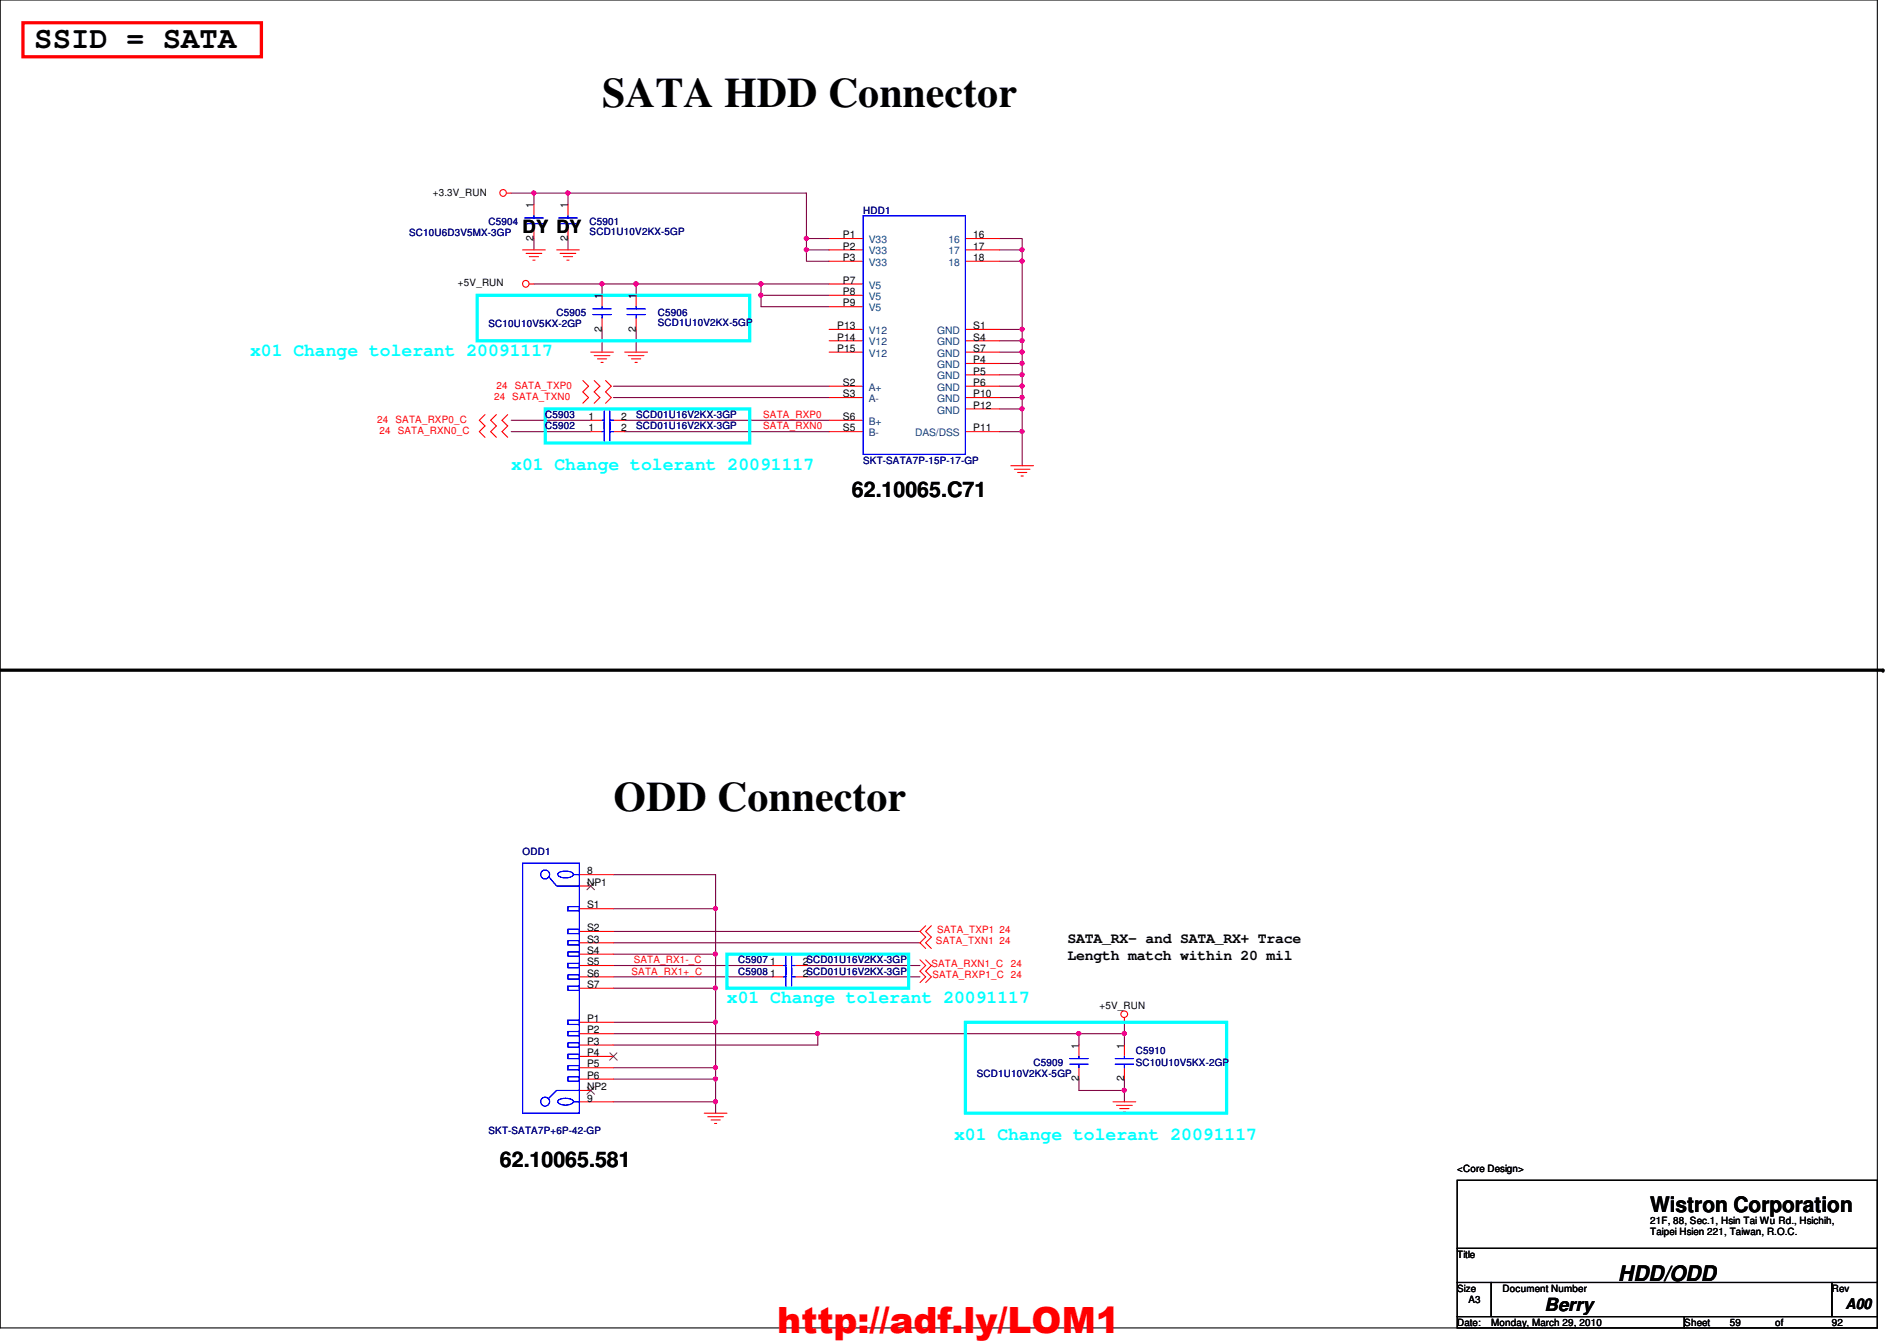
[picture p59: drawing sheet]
<svg xmlns="http://www.w3.org/2000/svg" width="297mm" height="210mm" viewBox="0 0 297 210" stroke-linecap="round" stroke-linejoin="round" font-family="sans-serif">
<defs><g id="words">
<g font-size="6.6">
<text x="94.3" y="16.7">SATA HDD Connector</text>
<text x="96.1" y="126.9">ODD Connector</text>
</g>
<text font-size="5.6" fill="#f00" x="121.7" y="208.7">http://adf.ly/LOM1</text>
<text font-size="4.8" x="5.4" y="7.6">SSID = SATA</text>
<g font-size="3.3">
<text x="133.4" y="77.8">62.10065.C71</text>
<text x="78.3" y="182.7">62.10065.581</text>
<text x="258.4" y="189.7">Wistron Corporation</text>
<text x="253.4" y="200.6">HDD/ODD</text>
</g>
<g font-size="2.8">
<text x="81.8" y="36.4">DY DY</text>
<text x="241.8" y="205.3">Berry</text>
</g>
<g font-size="2.8" fill="#0ff">
<text x="39.2" y="55.7">x01 Change tolerant 20091117</text>
<text x="80" y="73.5">x01 Change tolerant 20091117</text>
<text x="113.8" y="157.1">x01 Change tolerant 20091117</text>
<text x="149.4" y="178.4">x01 Change tolerant 20091117</text>
</g>
<g font-size="2.3">
<text x="167.2" y="147.7">SATA_RX- and SATA_RX+ Trace</text>
<text x="167.2" y="150.2">Length match within 20 mil</text>
<text x="289" y="204.9">A00</text>
</g>
<g font-size="1.6">
<text x="67.8" y="30.6">+3.3V_RUN</text>
<text x="83.6" y="32.6" transform="rotate(-90 83.6 32.6)">1</text>
<text x="88.9" y="32.6" transform="rotate(-90 88.9 32.6)">1</text>
<text x="83.6" y="37.7" transform="rotate(-90 83.6 37.7)">2</text>
<text x="88.9" y="37.7" transform="rotate(-90 88.9 37.7)">2</text>
<text x="132" y="37.3">P1</text>
<text x="132" y="39.1">P2</text>
<text x="132" y="40.9">P3</text>
<text x="152.4" y="37.3">16</text>
<text x="152.4" y="39.1">17</text>
<text x="152.4" y="40.9">18</text>
<text x="71.7" y="44.8">+5V_RUN</text>
<text x="94.2" y="46.8" transform="rotate(-90 94.2 46.8)">1</text>
<text x="99.6" y="46.8" transform="rotate(-90 99.6 46.8)">1</text>
<text x="132" y="44.4">P7</text>
<text x="132" y="46.2">P8</text>
<text x="132" y="48">P9</text>
<text x="94.2" y="51.9" transform="rotate(-90 94.2 51.9)">2</text>
<text x="99.6" y="51.9" transform="rotate(-90 99.6 51.9)">2</text>
<text x="131.1" y="51.5">P13</text>
<text x="131.1" y="53.3">P14</text>
<text x="152.4" y="51.5">S1</text>
<text x="152.4" y="53.3">S4</text>
<text x="131.1" y="55.1">P15</text>
<text x="152.4" y="55.1">S7</text>
<text x="152.4" y="56.9">P4</text>
<text x="152.4" y="58.6">P5</text>
<text x="92.2" y="65.7">1</text>
<text x="97.3" y="65.7">2</text>
<text x="132" y="60.4">S2</text>
<text x="132" y="62.2">S3</text>
<text x="132" y="65.7">S6</text>
<text x="152.4" y="60.4">P6</text>
<text x="152.4" y="62.2">P10</text>
<text x="152.4" y="64">P12</text>
<text x="92.2" y="67.5">1</text>
<text x="97.3" y="67.5">2</text>
<text x="132" y="67.5">S5</text>
<text x="152.4" y="67.5">P11</text>
<text x="91.9" y="136.9">8</text>
<text x="91.9" y="142.2">S1</text>
<text x="91.9" y="138.6">NP1</text>
<text x="91.9" y="145.8">S2</text>
<text x="91.9" y="147.5">S3</text>
<text x="91.9" y="149.3">S4</text>
<text x="91.9" y="151.1">S5</text>
<text x="91.9" y="152.9">S6</text>
<text x="91.9" y="154.6">S7</text>
<text x="120.6" y="151.1">1</text>
<text x="120.6" y="152.9">1</text>
<text x="125.7" y="151.1">2SCD01U16V2KX-3GP</text>
<text x="125.7" y="152.9">2SCD01U16V2KX-3GP</text>
<text x="91.9" y="160">P1</text>
<text x="91.9" y="161.8">P2</text>
<text x="172.2" y="157.9">+5V_RUN</text>
<text x="91.9" y="163.5">P3</text>
<text x="91.9" y="165.3">P4</text>
<text x="91.9" y="167.1">P5</text>
<text x="168.9" y="164.1" transform="rotate(-90 168.9 164.1)">1</text>
<text x="176" y="164.1" transform="rotate(-90 176 164.1)">1</text>
<text x="91.9" y="168.9">P6</text>
<text x="91.9" y="172.4">9</text>
<text x="91.9" y="170.6">NP2</text>
<text x="168.9" y="169.2" transform="rotate(-90 168.9 169.2)">2</text>
<text x="176" y="169.2" transform="rotate(-90 176 169.2)">2</text>
<text x="228.2" y="183.5">&lt;Core Design&gt;</text>
<text x="258.4" y="191.5">21F, 88, Sec.1, Hsin Tai Wu Rd., Hsichih,</text>
<text x="228.2" y="196.8">Title</text>
<text x="258.4" y="193.3">Taipei Hsien 221, Taiwan, R.O.C.</text>
<text x="228.2" y="202.2">Size</text>
<text x="230" y="204">A3</text>
<text x="235.3" y="202.2">Document Number</text>
<text x="286.8" y="202.2">Rev</text>
<text x="228.2" y="207.5">Date:</text>
<text x="233.5" y="207.5">Monday, March 29, 2010</text>
<text x="263.7" y="207.5">Sheet</text>
<text x="270.8" y="207.5">59</text>
<text x="278" y="207.5">of</text>
<text x="286.8" y="207.5">92</text>
</g>
<g font-size="1.6" fill="#000080">
<text x="76.5" y="35.2">C5904</text>
<text x="92.3" y="35.2">C5901</text>
<text x="135.2" y="33.4">HDD1</text>
<text x="64" y="37">SC10U6D3V5MX-3GP</text>
<text x="92.3" y="36.8">SCD1U10V2KX-5GP</text>
<text x="76.5" y="51.2">SC10U10V5KX-2GP</text>
<text x="87.2" y="49.4">C5905</text>
<text x="103" y="49.4">C5906</text>
<text x="103" y="51.1">SCD1U10V2KX-5GP</text>
<text x="85.4" y="65.4">C5903</text>
<text x="99.6" y="65.4">SCD01U16V2KX-3GP</text>
<text x="85.4" y="67.2">C5902</text>
<text x="99.6" y="67.2">SCD01U16V2KX-3GP</text>
<text x="135.2" y="72.6">SKT-SATA7P-15P-17-GP</text>
<text x="81.8" y="133.9">ODD1</text>
<text x="115.6" y="150.8">C5907</text>
<text x="115.6" y="152.6">C5908</text>
<text x="161.8" y="166.8">C5909</text>
<text x="177.8" y="165">C5910</text>
<text x="177.8" y="166.8">SC10U10V5KX-2GP</text>
<text x="152.9" y="168.6">SCD1U10V2KX-5GP</text>
<text x="76.5" y="177.5">SKT-SATA7P+6P-42-GP</text>
</g>
<g font-size="1.6" fill="#004080">
<text x="136.1" y="38.1">V33</text>
<text x="136.1" y="39.8">V33</text>
<text x="136.1" y="41.6">V33</text>
<text x="148.5" y="38.1">16</text>
<text x="148.5" y="39.8">17</text>
<text x="148.5" y="41.6">18</text>
<text x="136.1" y="45.2">V5</text>
<text x="136.1" y="46.9">V5</text>
<text x="136.1" y="48.7">V5</text>
<text x="136.1" y="52.3">V12</text>
<text x="146.7" y="52.3">GND</text>
<text x="136.1" y="54.1">V12</text>
<text x="136.1" y="55.8">V12</text>
<text x="146.7" y="54.1">GND</text>
<text x="146.7" y="55.8">GND</text>
<text x="146.7" y="57.6">GND</text>
<text x="146.7" y="59.4">GND</text>
<text x="136.1" y="61.2">A+</text>
<text x="136.1" y="62.9">A-</text>
<text x="146.7" y="61.2">GND</text>
<text x="146.7" y="62.9">GND</text>
<text x="146.7" y="64.7">GND</text>
<text x="136.1" y="66.5">B+</text>
<text x="136.1" y="68.3">B-</text>
<text x="143.3" y="68.3">DAS/DSS</text>
</g>
<g font-size="1.6" fill="#f00">
<text x="77.4" y="62.6">24 SATA_TXN0</text>
<text x="77.7" y="60.8">24</text>
<text x="80.6" y="60.8">SATA_TXP0</text>
<text x="119.5" y="65.4">SATA_RXP0</text>
<text x="59.1" y="66.2">24</text>
<text x="59.4" y="67.9">24 SATA_RXN0_C</text>
<text x="61.9" y="66.2">SATA_RXP0_C</text>
<text x="119.5" y="67.2">SATA_RXN0</text>
<text x="146.6" y="147.8">SATA_TXN1 24</text>
<text x="146.7" y="146">SATA_TXP1 24</text>
<text x="98.9" y="152.6">SATA_RX1+_C</text>
<text x="99.2" y="150.8">SATA_RX1-_C</text>
<text x="145.8" y="151.3">SATA_RXN1_C</text>
<text x="146" y="153.1">SATA_RXP1_C 24</text>
<text x="158.3" y="151.3">24</text>
</g>
</g></defs>
<path d="M0 0h294v207.9h-294z" fill="none" stroke="#000" stroke-width=".17"/>
<path d="M112.1 149.4v5.3M112.1 160v7.1" fill="none" stroke="#800040" stroke-width=".17"/>
<circle cx="112" cy="160" r=".32" fill="#f0f"/>
<circle cx="112" cy="160" r=".32" fill="none" stroke="#f0f" stroke-width=".17"/>
<path d="M96.1 145.8h48M96.1 147.6h48M112.1 142.2v7.2" fill="none" stroke="#800040" stroke-width=".17"/>
<circle cx="112" cy="149.3" r=".32" fill="#f0f"/>
<circle cx="112" cy="149.3" r=".32" fill="none" stroke="#f0f" stroke-width=".17"/>
<path d="M96.1 154.7h16v5.3h-16M96.1 142.2h16M96.1 151.1h24.8M96.1 152.9h24.8M126.3 151.1h17.8M126.3 152.9h17.8" fill="none" stroke="#800040" stroke-width=".17"/>
<circle cx="112" cy="154.7" r=".32" fill="#f0f"/>
<circle cx="112" cy="154.7" r=".32" fill="none" stroke="#f0f" stroke-width=".17"/>
<path d="M96.1 167.1h16" fill="none" stroke="#800040" stroke-width=".17"/>
<circle cx="112" cy="167.1" r=".32" fill="#f0f"/>
<circle cx="112" cy="167.1" r=".32" fill="none" stroke="#f0f" stroke-width=".17"/>
<path d="M112.1 136.9v5.3" fill="none" stroke="#800040" stroke-width=".17"/>
<circle cx="112" cy="142.2" r=".32" fill="#f0f"/>
<circle cx="112" cy="142.2" r=".32" fill="none" stroke="#f0f" stroke-width=".17"/>
<path d="M112.1 168.9v3.6h-16" fill="none" stroke="#800040" stroke-width=".17"/>
<circle cx="112" cy="172.4" r=".32" fill="#f0f"/>
<circle cx="112" cy="172.4" r=".32" fill="none" stroke="#f0f" stroke-width=".17"/>
<path d="M96.1 149.4h16M128.1 161.8h40.8" fill="none" stroke="#800040" stroke-width=".17"/>
<circle cx="128" cy="161.8" r=".32" fill="#f0f"/>
<circle cx="128" cy="161.8" r=".32" fill="none" stroke="#f0f" stroke-width=".17"/>
<path d="M96.1 163.6h32M168.9 168.9v1.8M176.1 161.8h-7.2v1.8M176.1 170.7v1.8" fill="none" stroke="#800040" stroke-width=".17"/>
<circle cx="176" cy="161.8" r=".32" fill="#f0f"/>
<circle cx="176" cy="161.8" r=".32" fill="none" stroke="#f0f" stroke-width=".17"/>
<circle cx="168.9" cy="161.8" r=".32" fill="#f0f"/>
<circle cx="168.9" cy="161.8" r=".32" fill="none" stroke="#f0f" stroke-width=".17"/>
<path d="M168.9 170.7h7.2M176.1 160v1.8" fill="none" stroke="#800040" stroke-width=".17"/>
<circle cx="176" cy="170.7" r=".32" fill="#f0f"/>
<circle cx="176" cy="170.7" r=".32" fill="none" stroke="#f0f" stroke-width=".17"/>
<path d="M96.1 136.9h16M96.1 168.9h16M128.1 161.8v1.8M176.1 161.8v1.8M176.1 168.9v1.8" fill="none" stroke="#800040" stroke-width=".17"/>
<circle cx="112" cy="168.9" r=".32" fill="#f0f"/>
<circle cx="112" cy="168.9" r=".32" fill="none" stroke="#f0f" stroke-width=".17"/>
<path d="M88.9 30.2h37.4M96.1 161.8h32M112.1 167.1v1.8M112.1 172.5v1.7" fill="none" stroke="#800040" stroke-width=".17"/>
<circle cx="88.9" cy="30.2" r=".32" fill="#f0f"/>
<circle cx="88.9" cy="30.2" r=".32" fill="none" stroke="#f0f" stroke-width=".17"/>
<path d="M80 30.2h3.6v1.8M126.3 39.1h3.5M126.3 39.1v1.8h3.5M126.3 37.3v1.8" fill="none" stroke="#800040" stroke-width=".17"/>
<circle cx="126.3" cy="39.1" r=".32" fill="#f0f"/>
<circle cx="126.3" cy="39.1" r=".32" fill="none" stroke="#f0f" stroke-width=".17"/>
<circle cx="126.3" cy="37.3" r=".32" fill="#f0f"/>
<circle cx="126.3" cy="37.3" r=".32" fill="none" stroke="#f0f" stroke-width=".17"/>
<path d="M83.6 30.2h5.3v1.8M83.6 37.3v1.8M88.9 37.3v1.8" fill="none" stroke="#800040" stroke-width=".17"/>
<circle cx="83.6" cy="30.2" r=".32" fill="#f0f"/>
<circle cx="83.6" cy="30.2" r=".32" fill="none" stroke="#f0f" stroke-width=".17"/>
<path d="M99.6 44.4h19.6M119.2 46.2v1.8" fill="none" stroke="#800040" stroke-width=".17"/>
<circle cx="99.6" cy="44.4" r=".32" fill="#f0f"/>
<circle cx="99.6" cy="44.4" r=".32" fill="none" stroke="#f0f" stroke-width=".17"/>
<path d="M94.3 44.4h5.3M119.2 44.4v1.8" fill="none" stroke="#800040" stroke-width=".17"/>
<circle cx="99.6" cy="44.4" r=".32" fill="#f0f"/>
<circle cx="99.6" cy="44.4" r=".32" fill="none" stroke="#f0f" stroke-width=".17"/>
<circle cx="94.2" cy="44.4" r=".32" fill="#f0f"/>
<circle cx="94.2" cy="44.4" r=".32" fill="none" stroke="#f0f" stroke-width=".17"/>
<path d="M83.6 44.4h10.7v1.8M99.6 44.4v1.8M119.2 46.2h10.6" fill="none" stroke="#800040" stroke-width=".17"/>
<circle cx="119.1" cy="46.2" r=".32" fill="#f0f"/>
<circle cx="119.1" cy="46.2" r=".32" fill="none" stroke="#f0f" stroke-width=".17"/>
<path d="M119.2 44.4h10.6" fill="none" stroke="#800040" stroke-width=".17"/>
<circle cx="119.1" cy="44.4" r=".32" fill="#f0f"/>
<circle cx="119.1" cy="44.4" r=".32" fill="none" stroke="#f0f" stroke-width=".17"/>
<path d="M126.3 30.2v7.1h3.5M94.3 51.6v3.5M99.6 51.6v3.5M119.2 48h10.6M156.5 51.6h3.6v1.7M96.1 62.2h33.7M96.1 60.5h33.7" fill="none" stroke="#800040" stroke-width=".17"/>
<circle cx="160" cy="51.5" r=".32" fill="#f0f"/>
<circle cx="160" cy="51.5" r=".32" fill="none" stroke="#f0f" stroke-width=".17"/>
<path d="M156.5 53.3h3.6v1.8" fill="none" stroke="#800040" stroke-width=".17"/>
<circle cx="160" cy="53.3" r=".32" fill="#f0f"/>
<circle cx="160" cy="53.3" r=".32" fill="none" stroke="#f0f" stroke-width=".17"/>
<path d="M156.5 55.1h3.6v1.8" fill="none" stroke="#800040" stroke-width=".17"/>
<circle cx="160" cy="55.1" r=".32" fill="#f0f"/>
<circle cx="160" cy="55.1" r=".32" fill="none" stroke="#f0f" stroke-width=".17"/>
<path d="M156.5 56.9h3.6v1.8" fill="none" stroke="#800040" stroke-width=".17"/>
<circle cx="160" cy="56.9" r=".32" fill="#f0f"/>
<circle cx="160" cy="56.9" r=".32" fill="none" stroke="#f0f" stroke-width=".17"/>
<path d="M156.5 58.7h3.6v1.8" fill="none" stroke="#800040" stroke-width=".17"/>
<circle cx="160" cy="58.6" r=".32" fill="#f0f"/>
<circle cx="160" cy="58.6" r=".32" fill="none" stroke="#f0f" stroke-width=".17"/>
<path d="M156.5 60.5h3.6v1.7" fill="none" stroke="#800040" stroke-width=".17"/>
<circle cx="160" cy="60.4" r=".32" fill="#f0f"/>
<circle cx="160" cy="60.4" r=".32" fill="none" stroke="#f0f" stroke-width=".17"/>
<path d="M156.5 62.2h3.6v1.8" fill="none" stroke="#800040" stroke-width=".17"/>
<circle cx="160" cy="62.2" r=".32" fill="#f0f"/>
<circle cx="160" cy="62.2" r=".32" fill="none" stroke="#f0f" stroke-width=".17"/>
<path d="M80 65.8h12.5M80 67.6h12.5M97.8 65.8h32M97.8 67.6h32M156.5 64h3.6M160.1 67.6v5.3" fill="none" stroke="#800040" stroke-width=".17"/>
<circle cx="160" cy="67.5" r=".32" fill="#f0f"/>
<circle cx="160" cy="67.5" r=".32" fill="none" stroke="#f0f" stroke-width=".17"/>
<path d="M156.5 37.3h3.6v1.8" fill="none" stroke="#800040" stroke-width=".17"/>
<circle cx="160" cy="39.1" r=".32" fill="#f0f"/>
<circle cx="160" cy="39.1" r=".32" fill="none" stroke="#f0f" stroke-width=".17"/>
<path d="M156.5 39.1h3.6v1.8h-3.6" fill="none" stroke="#800040" stroke-width=".17"/>
<circle cx="160" cy="40.9" r=".32" fill="#f0f"/>
<circle cx="160" cy="40.9" r=".32" fill="none" stroke="#f0f" stroke-width=".17"/>
<path d="M160.1 40.9v10.7M160.1 64v3.6h-3.6" fill="none" stroke="#800040" stroke-width=".17"/>
<circle cx="160" cy="64" r=".32" fill="#f0f"/>
<circle cx="160" cy="64" r=".32" fill="none" stroke="#f0f" stroke-width=".17"/>
<g fill="none" stroke="#f00" stroke-width=".17">
<path d="M79.3 30.2h.7M81.8 39.1h3.6M82.4 39.7h2.4M83.6 32v1.8M83.6 35.6v1.7M87.2 39.1h3.5M87.7 39.7h2.5M88.9 32v1.8M88.9 35.6v1.7M129.8 37.3h5.4M129.8 39.1h5.4M151.2 37.3h5.3"/>
<path d="M151.2 39.1h5.3M82.9 44.4h.7M82.9 40.2h1.4M83.4 40.7h.4M88.2 40.2h1.5M88.8 40.7h.3M91.3 59.6l.9 .9-.9 .8 .9 .9-.9 .9M92.5 55.1h3.6M93 55.7h2.5M93 59.6l.9 .9-.9 .8 .9 .9-.9 .9M93.6 56.2h1.4M94.1 56.7h.3"/>
<path d="M94.3 46.2v1.8M94.3 49.8v1.8M94.8 59.6l.9 .9-.9 .8 .9 .9-.9 .9M97.8 55.1h3.6M98.4 55.7h2.4M98.9 56.2h1.4M99.4 56.7h.4M99.6 46.2v1.8M99.6 49.8v1.8M129.8 51.6h5.4M129.8 53.3h5.4M129.8 55.1h5.4"/>
<path d="M129.8 40.9h5.4M129.8 44.4h5.4M129.8 46.2h5.4M129.8 48h5.4M151.2 51.6h5.3M151.2 53.3h5.3M151.2 55.1h5.3M151.2 40.9h5.3M151.2 56.9h5.3M151.2 58.7h5.3M75.9 64.9l-.8 .9 .8 .9-.8 .9 .8 .9M77.7 64.9l-.9 .9 .9 .9-.9 .9 .9 .9"/>
<path d="M79.5 64.9l-.9 .9 .9 .9-.9 .9 .9 .9M92.5 67.6h1.8M92.5 65.8h1.8M96.1 67.6h1.7M96.1 65.8h1.7M129.8 60.5h5.4M129.8 62.2h5.4M129.8 67.6h5.4M129.8 65.8h5.4M151.2 60.5h5.3M151.2 62.2h5.3M151.2 67.6h5.3"/>
<path d="M151.2 64h5.3M158.3 72.9h3.5M158.8 73.4h2.5M159.3 74h1.5M159.9 74.5h.3M90.7 136.9h5.4M90.7 138.7h1.8M90.7 151.1h5.4M90.7 152.9h5.4M90.7 142.2h5.4M90.7 145.8h5.4M90.7 147.6h5.4"/>
<path d="M90.7 149.4h5.4M90.7 154.7h5.4M120.9 151.1h1.8M120.9 152.9h1.8M124.5 151.1h1.8M124.5 152.9h1.8M144.1 150.2l.8 .9-.8 .9 .8 .9-.8 .9M144.9 144.9l-.8 .9 .8 .9-.8 .9 .8 .9M144.9 150.2l.9 .9-.9 .9 .9 .9-.9 .9M145.8 144.9l-.9 .9 .9 .9-.9 .9 .9 .9M176.1 159.3v.7M90.7 160h5.4"/>
<path d="M90.7 161.8h5.4M90.7 163.6h5.4M90.7 165.4h5.4M90.7 167.1h5.4M90.7 168.9h5.4M90.7 172.5h5.4M90.7 170.7h1.8M110.3 174.2h3.5M110.8 174.8h2.5M111.3 175.3h1.5M111.9 175.9h.3M168.9 163.6v1.8"/>
<path d="M168.9 167.1v1.8M174.3 172.5h3.5M174.8 173h2.5M175.3 173.5h1.5M175.9 174.1h.3M176.1 163.6v1.8M176.1 167.1v1.8"/>
<circle cx="78.8" cy="30.2" r=".52"/>
<circle cx="82.3" cy="44.4" r=".52"/>
<circle cx="176" cy="158.7" r=".52"/>
</g>
<path d="M228.2 184.7h65.8v10.7h-65.8zM228.2 195.4h65.8v5.3h-65.8zM228.2 200.7h5.3v5.4h-5.3zM228.2 206.1h35.5v1.8h-35.5zM233.5 200.7h53.3v5.4h-53.3zM263.7 206.1h30.3v1.8h-30.3zM286.8 200.7h7.2v5.4h-7.2z" fill="none" stroke="#000" stroke-width=".17"/>
<path d="M3.6 3.6h37.3v5.3h-37.3z" fill="none" stroke="#f00" stroke-width=".51"/>
<path d="M0 104.9h294.8" fill="none" stroke="#000" stroke-width=".51"/>
<circle cx="294.8" cy="104.9" r=".25" fill="#000"/>
<path d="M74.7 46.2h42.7v7.1h-42.7zM85.4 64h32v5.3h-32zM113.8 149.4h28.5v5.3h-28.5zM151.2 160h40.9v14.2h-40.9z" fill="none" stroke="#0ff" stroke-width=".51"/>
<g fill="none" stroke="#00f" stroke-width=".17">
<path d="M82.2 35h2.8M82.2 34.1h2.8M83.6 33.8v.3M83.6 35v.6M87.5 35h2.9M87.5 34.1h2.9M88.9 33.8v.3M88.9 35v.6M135.2 33.8h16v37.3h-16zM92.8 48.3h2.9M92.8 49.2h2.9M94.3 48v.3"/>
<path d="M94.3 49.2v.6M98.2 49.2h2.8M98.2 48.3h2.8M99.6 48v.3M99.6 49.2v.6M94.3 65.8h.3M94.3 67.6h.3M94.6 64.3v2.9M94.6 66.1v2.9M95.5 65.8h.6M95.5 67.6h.6M95.5 64.3v2.9"/>
<path d="M95.5 66.1v2.9M81.8 135.1h8.9v39.1h-8.9zM85.9 137.2l1.3 1.5h3.5M87.4 136.7a2.27 2.27 0 0 1 2.3 0l.1 .2a1.7 1.7 0 0 1-2.4 .2l-.1-.2zM89.8 136.9h.9M88.9 141.9h1.8v.7h-1.8zM88.9 145.5h1.8v.6h-1.8zM88.9 147.2h1.8v.7h-1.8zM88.9 149h1.8v.7h-1.8zM88.9 150.8h1.8v.7h-1.8zM88.9 152.6h1.8v.6h-1.8zM88.9 154.3h1.8v.7h-1.8z"/>
<path d="M88.9 159.7h1.8v.7h-1.8zM122.7 151.1h.4M122.7 152.9h.4M123.1 149.7v2.9M123.1 151.5v2.8M123.9 151.1h.6M123.9 152.9h.6M123.9 149.7v2.9M123.9 151.5v2.8M87.4 172.2a2.27 2.27 0 0 1 2.3 0l.1 .2a1.7 1.7 0 0 1-2.4 .2l-.1-.2zM88.9 161.5h1.8v.6h-1.8zM88.9 163.2h1.8v.7h-1.8z"/>
<path d="M88.9 165h1.8v.7h-1.8zM88.9 166.8h1.8v.7h-1.8zM88.9 168.6h1.8v.6h-1.8zM89.8 172.5h.9M90.7 170.7h-3.5l-1.3 1.2M167.5 166.6h2.9M167.5 165.7h2.9M168.9 165.4v.3M168.9 166.6v.5M174.6 165.7h2.9M174.6 166.6h2.9M176.1 165.4v.3"/>
<path d="M176.1 166.6v.5"/>
<circle cx="85.4" cy="136.9" r=".7"/>
<circle cx="85.4" cy="172.4" r=".7"/>
</g>
<path d="M91.9 138.1l1.2 1.2M93 138.1l-1.1 1.2M91.9 170.1l1.2 1.2M93 170.1l-1.1 1.2M95.5 164.8l1.1 1.1M96.6 164.8l-1.1 1.1" fill="none" stroke="#804000" stroke-width=".16"/>
<circle cx="112" cy="160" r=".32" fill="#f0f"/>
<circle cx="112" cy="160" r=".32" fill="none" stroke="#f0f" stroke-width=".17"/>
<circle cx="112" cy="149.3" r=".32" fill="#f0f"/>
<circle cx="112" cy="149.3" r=".32" fill="none" stroke="#f0f" stroke-width=".17"/>
<circle cx="112" cy="154.7" r=".32" fill="#f0f"/>
<circle cx="112" cy="154.7" r=".32" fill="none" stroke="#f0f" stroke-width=".17"/>
<circle cx="112" cy="167.1" r=".32" fill="#f0f"/>
<circle cx="112" cy="167.1" r=".32" fill="none" stroke="#f0f" stroke-width=".17"/>
<circle cx="112" cy="142.2" r=".32" fill="#f0f"/>
<circle cx="112" cy="142.2" r=".32" fill="none" stroke="#f0f" stroke-width=".17"/>
<circle cx="112" cy="172.4" r=".32" fill="#f0f"/>
<circle cx="112" cy="172.4" r=".32" fill="none" stroke="#f0f" stroke-width=".17"/>
<circle cx="128" cy="161.8" r=".32" fill="#f0f"/>
<circle cx="128" cy="161.8" r=".32" fill="none" stroke="#f0f" stroke-width=".17"/>
<circle cx="176" cy="161.8" r=".32" fill="#f0f"/>
<circle cx="176" cy="161.8" r=".32" fill="none" stroke="#f0f" stroke-width=".17"/>
<circle cx="168.9" cy="161.8" r=".32" fill="#f0f"/>
<circle cx="168.9" cy="161.8" r=".32" fill="none" stroke="#f0f" stroke-width=".17"/>
<circle cx="176" cy="170.7" r=".32" fill="#f0f"/>
<circle cx="176" cy="170.7" r=".32" fill="none" stroke="#f0f" stroke-width=".17"/>
<circle cx="112" cy="168.9" r=".32" fill="#f0f"/>
<circle cx="112" cy="168.9" r=".32" fill="none" stroke="#f0f" stroke-width=".17"/>
<circle cx="88.9" cy="30.2" r=".32" fill="#f0f"/>
<circle cx="88.9" cy="30.2" r=".32" fill="none" stroke="#f0f" stroke-width=".17"/>
<circle cx="126.3" cy="39.1" r=".32" fill="#f0f"/>
<circle cx="126.3" cy="39.1" r=".32" fill="none" stroke="#f0f" stroke-width=".17"/>
<circle cx="126.3" cy="37.3" r=".32" fill="#f0f"/>
<circle cx="126.3" cy="37.3" r=".32" fill="none" stroke="#f0f" stroke-width=".17"/>
<circle cx="83.6" cy="30.2" r=".32" fill="#f0f"/>
<circle cx="83.6" cy="30.2" r=".32" fill="none" stroke="#f0f" stroke-width=".17"/>
<circle cx="99.6" cy="44.4" r=".32" fill="#f0f"/>
<circle cx="99.6" cy="44.4" r=".32" fill="none" stroke="#f0f" stroke-width=".17"/>
<circle cx="99.6" cy="44.4" r=".32" fill="#f0f"/>
<circle cx="99.6" cy="44.4" r=".32" fill="none" stroke="#f0f" stroke-width=".17"/>
<circle cx="94.2" cy="44.4" r=".32" fill="#f0f"/>
<circle cx="94.2" cy="44.4" r=".32" fill="none" stroke="#f0f" stroke-width=".17"/>
<circle cx="119.1" cy="46.2" r=".32" fill="#f0f"/>
<circle cx="119.1" cy="46.2" r=".32" fill="none" stroke="#f0f" stroke-width=".17"/>
<circle cx="119.1" cy="44.4" r=".32" fill="#f0f"/>
<circle cx="119.1" cy="44.4" r=".32" fill="none" stroke="#f0f" stroke-width=".17"/>
<circle cx="160" cy="51.5" r=".32" fill="#f0f"/>
<circle cx="160" cy="51.5" r=".32" fill="none" stroke="#f0f" stroke-width=".17"/>
<circle cx="160" cy="53.3" r=".32" fill="#f0f"/>
<circle cx="160" cy="53.3" r=".32" fill="none" stroke="#f0f" stroke-width=".17"/>
<circle cx="160" cy="55.1" r=".32" fill="#f0f"/>
<circle cx="160" cy="55.1" r=".32" fill="none" stroke="#f0f" stroke-width=".17"/>
<circle cx="160" cy="56.9" r=".32" fill="#f0f"/>
<circle cx="160" cy="56.9" r=".32" fill="none" stroke="#f0f" stroke-width=".17"/>
<circle cx="160" cy="58.6" r=".32" fill="#f0f"/>
<circle cx="160" cy="58.6" r=".32" fill="none" stroke="#f0f" stroke-width=".17"/>
<circle cx="160" cy="60.4" r=".32" fill="#f0f"/>
<circle cx="160" cy="60.4" r=".32" fill="none" stroke="#f0f" stroke-width=".17"/>
<circle cx="160" cy="62.2" r=".32" fill="#f0f"/>
<circle cx="160" cy="62.2" r=".32" fill="none" stroke="#f0f" stroke-width=".17"/>
<circle cx="160" cy="67.5" r=".32" fill="#f0f"/>
<circle cx="160" cy="67.5" r=".32" fill="none" stroke="#f0f" stroke-width=".17"/>
<circle cx="160" cy="39.1" r=".32" fill="#f0f"/>
<circle cx="160" cy="39.1" r=".32" fill="none" stroke="#f0f" stroke-width=".17"/>
<circle cx="160" cy="40.9" r=".32" fill="#f0f"/>
<circle cx="160" cy="40.9" r=".32" fill="none" stroke="#f0f" stroke-width=".17"/>
<circle cx="160" cy="64" r=".32" fill="#f0f"/>
<circle cx="160" cy="64" r=".32" fill="none" stroke="#f0f" stroke-width=".17"/>
<use href="#words"/>
</svg>
